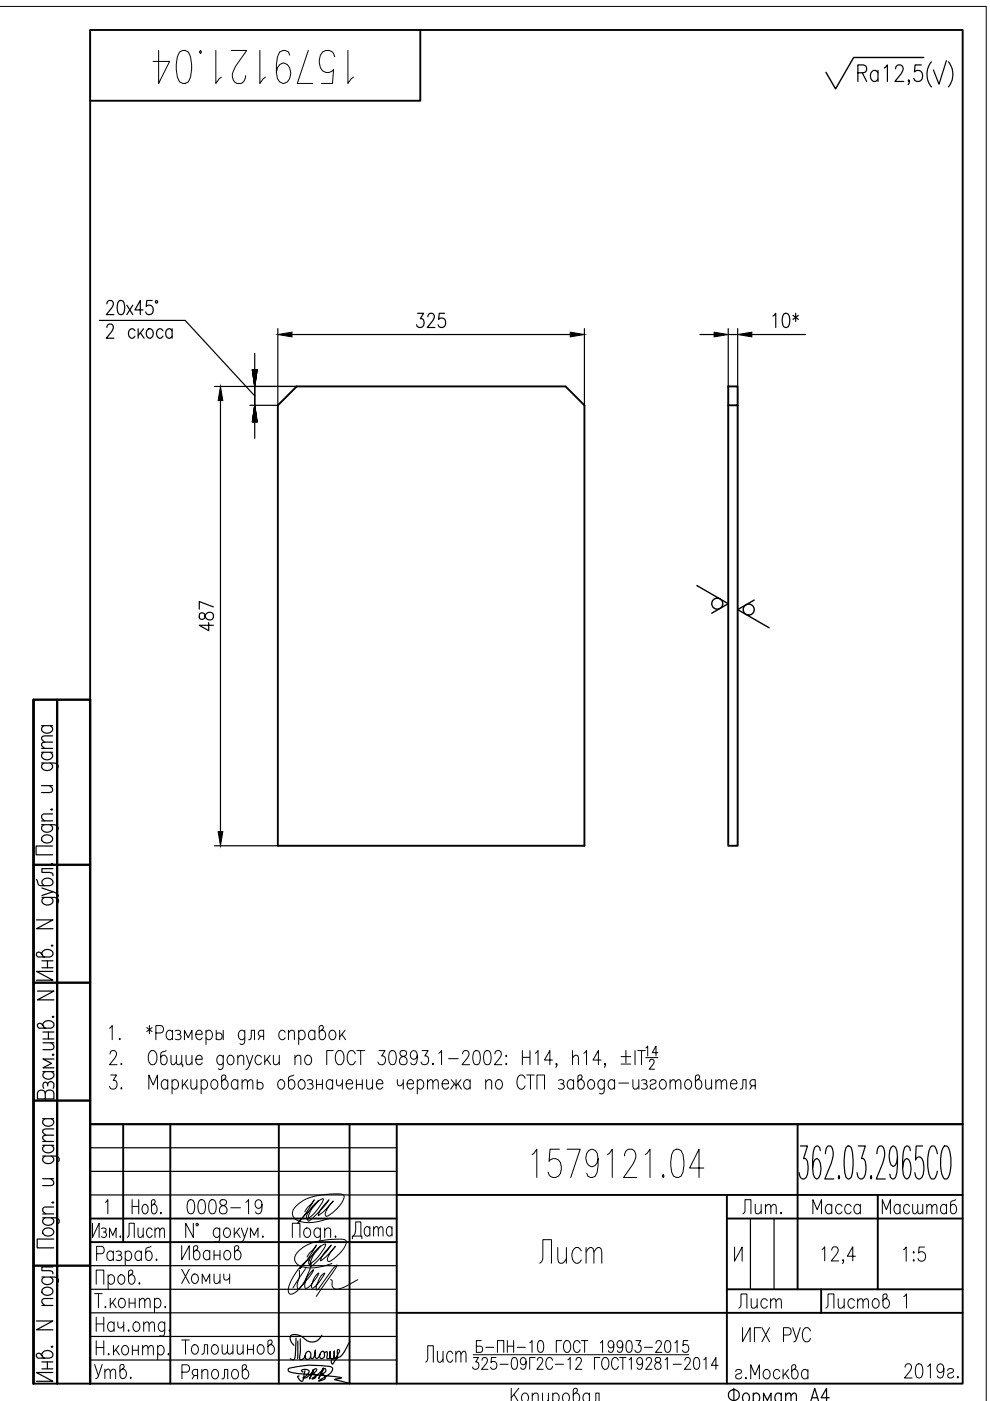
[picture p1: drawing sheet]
<svg xmlns="http://www.w3.org/2000/svg" width="210mm" height="297mm" viewBox="0 0 210 297" stroke-linecap="round" stroke-linejoin="round" font-family="sans-serif">
<defs><g id="words">
<text font-size="11.5" x="31.4" y="19">1579121.04</text>
<text font-size="10.1" x="111.5" y="250.8">1579121.04</text>
<text font-size="8.8" x="113.2" y="269.2">Лист</text>
<g font-size="7.1">
<text x="73.4" y="263.9">Дата</text>
<text x="88.9" y="290">Лист</text>
</g>
<g font-size="6.6">
<text x="46.2" y="135.1" transform="rotate(-90 46.2 135.1)">487</text>
<text x="37.4" y="268.5">Иванов</text>
<text x="37.4" y="273.4">Хомич</text>
<text x="155.6" y="278.7">Лист</text>
<text x="173.9" y="278.7">Листов</text>
</g>
<g font-size="6.2">
<text x="87.1" y="70.6">325</text>
<text x="162.6" y="70.6">10*</text>
<text x="25.8" y="263.5">Лист</text>
<text x="38.5" y="258.6">0008-19</text>
<text x="156.3" y="258.6">Лит.</text>
<text x="171.1" y="258.6">Масса</text>
<text x="185.9" y="258.6">Масштаб</text>
<text x="190.5" y="268.5">1:5</text>
<text x="18.7" y="293.5">Утв.</text>
<text x="37.4" y="288.2">Толошинов</text>
<text x="37.4" y="293.5">Ряполов</text>
</g>
<g font-size="5.7">
<text x="107.2" y="298.1">Копировал</text>
<text x="153.1" y="298.1">Формат А4</text>
</g>
<text font-size="5.3" x="135.8" y="225.1">14</text>
</g></defs>
<g fill="none" stroke="#000" stroke-width=".4">
<path d="M19.1 6.4h185v287h-185zM89.1 6.4v15h-70M62.9 81.9h57l4 4v93.4h-65v-93.4zM154.4 81.9h2v4h-2zM154.4 85.9v93.4h2v-93.4M19.1 238.4h185M26.1 238.4v25M36.1 238.4v55M59.1 238.4v55M74.1 238.4v55M84.1 238.4v55M169.1 238.4v35"/>
<path d="M19.1 258.4h65M84.1 253.4h120M154.1 258.4h50M154.1 253.4v40M186.1 253.4v20M19.1 263.4h65M84.1 278.3h120M154.1 273.4h50M7.1 293.4h12"/>
</g>
<g fill="none" stroke="#000" stroke-width=".25">
<path d="M181.9 15.4h1.2a.85 .85 0 0 0 .7-.8 .85 .85 0 0 0-.7-.8h-1.2v3.5M182.8 15.4l.9 1.9M186.2 15.4a.78 .78 0 0 0-.8-.5 .78 .78 0 0 0-.7 .5 1.18 1.18 0 0 0 .9 1.9l.6-.5M186.2 14.9v2.4M187.5 14.4l.7-.6v3.5M189.9 14.6a.83 .83 0 0 1 .5-.8h.6a1.09 1.09 0 0 1 .1 1.8l-1.4 1.7h1.9M192.8 17.1l-.1 .2-.1-.2 .1-.2a.74 .74 0 0 1-.1 1M195.3 13.8h-1.3l-.1 1.5a1.01 1.01 0 0 1 1.3-.2 1.01 1.01 0 0 1 .4 1.2 .95 .95 0 0 1-.8 1 .95 .95 0 0 1-1.1-.7M197.5 13.1a4.2 4.2 0 0 0 0 5.3M200.7 12.9l-1.6 5-1.2-3.1M201.1 13.1a4.2 4.2 0 0 1 0 5.3M21.1 67.9h18.2l14.7 16"/>
<path d="M22.7 64.4l.2-.6 .7-.1a.93 .93 0 0 1 .1 1.6l-1.1 1.4h1.6M22.7 69.4l.2-.5 .7-.2a.94 .94 0 0 1 .1 1.6l-1.1 1.4h1.6M25.2 63.8l.5-.1a1.46 1.46 0 0 1 .7 1.7l-.3 1.2-.6 .1a1.46 1.46 0 0 1-.7-1.7zM26.9 64.7l1.3 2M28.2 64.7l-1.3 2M28.6 70.1a.67 .67 0 0 0-.6-.4 .67 .67 0 0 0-.7 .4 1.01 1.01 0 0 0 .9 1.6l.4-.4M29.3 69.7v2M29.7 70.6l.9 1.1M30.3 65.7h-1.7l1.1-2v3M30.4 69.7l-1.1 1.4M31.3 69.8a.64 .64 0 0 1 1.1 .3 1.01 1.01 0 0 1-.8 1.6 1.19 1.19 0 0 1-.3-1.9zM32.3 63.7h-1.2l-.1 1.3a.87 .87 0 0 1 1.1-.2 .87 .87 0 0 1 .4 1 .82 .82 0 0 1-.7 .9 .82 .82 0 0 1-.9-.6"/>
<path d="M33 63.8h.3v.4h-.3zM34.6 70.1a.67 .67 0 0 0-.7-.4 .67 .67 0 0 0-.6 .4 1.01 1.01 0 0 0 .8 1.6l.5-.4M36.5 70.1a.67 .67 0 0 0-.6-.4 .67 .67 0 0 0-.7 .4 .91 .91 0 0 0 0 1.2 .91 .91 0 0 0 1.1 .3l.2-.3M36.5 69.7v2M53.5 78.4h1l-.5 3.5zM54 74.9v7M58.9 69.7v16.2h-5.9M61.9 70.9h59M123.9 69.7v16.2M148.4 70.9h3M154.4 70.9h2M154.4 69.7v12.2"/>
<path d="M156.4 69.7v12.2M159.4 70.9h11.4M45.5 81.9h17.4M46.7 84.9v91.4M54 85.9v-4v4M54 85.9l.5 3.5h-1zM54 85.9v7M8.8 159.5h2.3M8.8 158.7h2.3M8.8 153.9h2.3M9.3 159.5a.77 .77 0 0 0-.5 .7 .77 .77 0 0 0 .5 .8 1.16 1.16 0 0 0 1.8-1l-.5-.5M9.3 153.9a.77 .77 0 0 0-.5 .7 .77 .77 0 0 0 .5 .7 1.16 1.16 0 0 0 1.8-.9l-.5-.5"/>
<path d="M11.1 157.3l-2.1 .2-.2 .5 .7 .7M11.1 156l-2.1 .1-.2 .6 .7 .6M8.8 174.9h2.7l.5 .1a.68 .68 0 0 1 .1 1.1M8.8 161.8h2.7l.5 .1 .3 .4-.2 .7M8.8 174h2.3M8.8 166.6h2.3M9 177.4a1.37 1.37 0 0 1 2.1 .3 1.2 1.2 0 0 1-.8 1.1 1.2 1.2 0 0 1-1.3-.5l-.2-.2zM9.3 174.9a.77 .77 0 0 0-.5 .7 .77 .77 0 0 0 .5 .7 1.16 1.16 0 0 0 1.8-.9l-.5-.5M9.3 161.8a.78 .78 0 0 0-.5 .7 .78 .78 0 0 0 .5 .7 1.16 1.16 0 0 0 1.8-.9l-.5-.5M10.5 166.6l.6 .6-.1 .7-2.2 .1M10.8 171.6l.2-.1 .1 .1-.1 .2zM11.1 179.4h-3.4v1.8h3.4"/>
<path d="M11.1 172.6h-1.8l-.3 .1-.2 .7 .7 .6M45.5 179.3h13.4M7.7 195h3.5l-3.5 1.9h3.5M7.7 186.5l.5 1.1 .4 .2h2a.75 .75 0 0 0 .7-.7 .75 .75 0 0 0-.6-.8 1.18 1.18 0 0 0-1.8 .9l.5 .6M8.9 190.3h2.7l.5 .1 .3 .4-.2 .7M8.9 188.3l2.3 .8-2.3 .8M9.4 190.3a.77 .77 0 0 0-.5 .7 .77 .77 0 0 0 .5 .7 1.16 1.16 0 0 0 1.8-.9l-.5-.5M10.9 183.2l.2-.1 .1 .1-.1 .1zM11.2 189.1l.7 .2 .5 .7M11.2 184.2h-2.3v.8l2.2 .1 .1 .5M7.9 210.1h3.5l-3.5 1.9h3.5M8.9 202.4a1.2 1.2 0 0 1 .8-1.1 1.2 1.2 0 0 1 1.4 .4l.1 .3a.77 .77 0 0 1-.6 .9h-2.5l-.4-.4v-.4l.5-.3 .4 .2 .8 .9"/>
<path d="M8.9 203.7h2.3M8.9 205.2h2.3M9.1 217.5a1.2 1.2 0 0 1 .8-1.1 1.2 1.2 0 0 1 1.4 .4 .72 .72 0 0 1 .1 .8 .72 .72 0 0 1-.6 .4h-2.5l-.4-.4v-.4l.5-.3 .4 .2 .8 .9M9.1 218.8h2.3M10.1 203.7v1.5M10.3 218.8v1.5M10.9 200.5l.2-.1 .1 .1-.1 .1zM11.1 215.6l.2-.1 .1 .1-.1 .1zM11.2 206h-3.5l3.5 1.8h-3.5M9 237.2h2.4M9.1 227.2h2.3M9.1 221.1h2.3"/>
<path d="M9.1 220.3h2.3M9.5 237.2a.77 .77 0 0 0-.5 .7 .77 .77 0 0 0 .5 .8 1.18 1.18 0 0 0 1.9-1l-.5-.5M9.6 231.8a.85 .85 0 0 0-.8-.7 .85 .85 0 0 0-.9 .7v1.2h3.5v-1.2a.95 .95 0 0 0-.9-.7 .95 .95 0 0 0-.9 .7v1.2M9.6 227.2a.77 .77 0 0 0-.5 .7 .77 .77 0 0 0 .5 .8 1.16 1.16 0 0 0 1.8-1l-.5-.5M10.1 229.8a.68 .68 0 0 1 .7-.5 .68 .68 0 0 1 .6 .5l-.1 1M10.1 230.2v-.4l-.5-.4a.84 .84 0 0 0-.3 1.4M10.8 221.1l.6 .7-.1 .6-2.2 .2M11.1 223.6l.2-.1 .1 .1-.1 .2zM11.4 239.3l-2.2 .2-.2 .5 .7 .7M11.4 224.5h-2.3l1.8 1-1.8 .9h2.3M19.1 238.4v55M9 258.2h2.7l.5 .1 .4 .4-.2 .7"/>
<path d="M9 245.1h2.7l.5 .1 .4 .4-.2 .7M9 257.4h2.4M9 249.9h2.4M9 242.8h2.4M9 242h2.4M9.5 258.2a.78 .78 0 0 0-.5 .7 .78 .78 0 0 0 .5 .8 1.18 1.18 0 0 0 1.9-1l-.5-.5M9.5 245.1a.78 .78 0 0 0-.5 .7 .78 .78 0 0 0 .5 .8 1.18 1.18 0 0 0 1.9-1l-.5-.5M9.5 242.8a.77 .77 0 0 0-.5 .8 .77 .77 0 0 0 .5 .7 1.18 1.18 0 0 0 1.9-.9l-.5-.6M10.7 249.9l.7 .7-.2 .6-2.2 .2M11 255l.2-.2 .2 .2-.2 .1zM11.4 255.9h-1.9l-.3 .1-.2 .7 .7 .7M11.4 240.7l-2.2 .1-.2 .5 .7 .7"/>
<path d="M19.1 253.4h65M19.1 248.4h65M19.1 243.3h65M159.1 258.4v15M164.1 258.4v15M169.7 243h1.5l-.8 2.6h.4a4.3 4.3 0 0 1 .1 4l-.4 .4h-.4l-.4-.4-.3-1M173.9 244l-.1-.7-.4-.3h-.3l-.4 .3a14.9 14.9 0 0 0-.3 5.7l.3 .6 .5 .4a3 3 0 0 0 .7-3.4l-.2-.6-.6-.4-.4 .4-.3 .6-.1 1M175 244.6a2.16 2.16 0 0 1 .6-1.6h.5a2.56 2.56 0 0 1 .4 2.6l-1.6 4.4h1.9M177.9 249.3l.1 .3-.1 .4-.2-.4zM179.4 243.3l.4-.3h.3l.4 .3a12.4 12.4 0 0 1 0 6.3l-.4 .4h-.3l-.4-.4a12 12 0 0 1 0-6.3zM182 243h1.5l-.8 2.6h.4a4.2 4.2 0 0 1 .1 4l-.4 .4h-.4l-.4-.4-.3-1M184.7 249.3l.1 .3-.1 .4-.1-.4z"/>
<path d="M185.9 244.6a2.16 2.16 0 0 1 .6-1.6h.5a2.56 2.56 0 0 1 .4 2.6l-1.6 4.4h1.9M190.3 245.3l-.4 1.7-.6 .3a3 3 0 0 1-.6-3.3l.2-.7 .4-.3 .6 .3a11 11 0 0 1 0 6.3l-.4 .4h-.3l-.4-.4-.1-.6M193 244l-.1-.7-.4-.3h-.3l-.4 .3a14.3 14.3 0 0 0-.3 5.7l.3 .6 .5 .4a3 3 0 0 0 .7-3.4l-.3-.6-.5-.4-.4 .4-.3 .6-.1 1M195.6 243h-1.4l-.1 3 .6-.7h.4a2.82 2.82 0 0 1 .8 2.7l-.2 1-.2 .6-.4 .4h-.4l-.5-.4-.2-1M198.7 244.6l-.1-.6a1.01 1.01 0 0 0-1.1-1 7.5 7.5 0 0 0 0 7h.6l.2-.4 .4-1.3M200.2 243h.6a7.3 7.3 0 0 1 .5 6l-.5 1h-.6a7.3 7.3 0 0 1-.5-6zM8.9 270.8h2.6l.5 .1 .4 .4-.2 .7M8.9 276.8h2.3M9 273.3a1.36 1.36 0 0 1 2.2 .3 1.19 1.19 0 0 1-.8 1.1 1.19 1.19 0 0 1-1.4-.5l-.1-.2zM9.2 260.7a1.38 1.38 0 0 1 2.2 .3 1.2 1.2 0 0 1-.9 1.1 1.2 1.2 0 0 1-1.3-.4l-.2-.3zM9.4 270.8a.77 .77 0 0 0-.5 .7 .77 .77 0 0 0 .5 .7 1.16 1.16 0 0 0 1.8-.9l-.5-.5M11.2 275.3h-1.8l-.4 .1-.1 .7 .6 .7"/>
<path d="M11.2 268.6h-2.3v.8l2.1 .1 .2 .6M11.4 262.7h-3.5v1.9h3.5M19.1 278.3h65M19.1 273.4h65M19.1 268.3h65M7.7 280.1h3.5l-3.5 1.8h3.5M8.9 287.4a1.2 1.2 0 0 1 .8-1.1 1.2 1.2 0 0 1 1.3 .4 .73 .73 0 0 1 .2 .8 .73 .73 0 0 1-.7 .4h-2.5l-.3-.4v-.4l.5-.2 .3 .1 .9 .9M8.9 288.8h2.3M8.9 290.2h2.3M10 288.8v1.4M10.9 285.5l.1-.1 .2 .1-.2 .2zM11.2 291h-3.5l3.5 1.9h-3.5"/>
<path d="M19.1 288.3h65M19.1 283.4h65M62.8 283.7l-.1 2.9a1.76 1.76 0 0 1-.5 1.7l-.6-.2M63.2 284.3l-.1 3.8M63.7 283.9v2.5l-.2 1.2a.46 .46 0 0 0 .1 .6 .46 .46 0 0 0 .7-.1l.3-.4a1.07 1.07 0 0 1 .9-1.2l.1 .1a1.02 1.02 0 0 1 .1 1.4 .58 .58 0 0 1-.8 .1 .58 .58 0 0 1-.2-.7M64.3 290.9l-.4-.3a1.06 1.06 0 0 1 1.6 .2l-.4 .7-.8 .6v.1a2.79 2.79 0 0 0 2.1-1.7v-.1l-.8 2 .3-.7a1.91 1.91 0 0 1 1.1-1.5l.1 .1a.9 .9 0 0 1-.8 .9 .61 .61 0 0 1 .7 .6 .61 .61 0 0 1-.8 .6v-.1a6.6 6.6 0 0 0 2.4-2.2l-1.1 2.1 1.2-2a.35 .35 0 0 1 .5 .2 .35 .35 0 0 1-.2 .4l-.5 .4-.4 .1 .7 .4a.54 .54 0 0 1 .1 .6 .54 .54 0 0 1-.6 .3l-.7 .2 2.2-1.4 .6-.7a.66 .66 0 0 0 0-.8 .66 .66 0 0 0-.8-.2 19.4 19.4 0 0 0-8.5 .5 .51 .51 0 0 0 .6 .7l1.6 .3 9 .8 .2 .1-1.6 .4 3.4 .8M64.7 290.6l-.3 1.6a.55 .55 0 0 1-.4 .7l-.4-.3-.5-.7 .3-.2M67.8 287.1a.56 .56 0 0 0 .4 .9 .56 .56 0 0 0 .6-.7v-.3a.43 .43 0 0 0-.4-.5 .43 .43 0 0 0-.5 .4v.2a.88 .88 0 0 1-.8 .9 1.83 1.83 0 0 1-.2-1.6v-.2a2.32 2.32 0 0 1-.7 1.9l-.4-.5M68.2 283.1a2.3 2.3 0 0 1-4 .4 2.09 2.09 0 0 0-2.6-.2v.9l.7 1M74.2 284.4l-1 1.8a2.89 2.89 0 0 1-2.6 1.9 .53 .53 0 0 0-.4 .5 .53 .53 0 0 0 .4 .6l.5-.8a1.8 1.8 0 0 0 .4-1.9 .28 .28 0 0 1 .4-.3 .28 .28 0 0 1 0 .5l-.4 .6a.56 .56 0 0 1-.6 .6v-1.4l-.1 .9a.47 .47 0 0 1-.2 .6 .47 .47 0 0 1-.6-.3v-1.2v1.3l-.2 .2a.27 .27 0 0 1-.4 .1 .27 .27 0 0 1-.1-.4l.1-1.1-.7 .2"/>
</g>
<g fill="#000" stroke="#000" stroke-width=".21">
<path d="M58.9 70.9l3-.5v1zM120.9 70.4l3 .5-3 .5zM151.4 70.4l3 .5-3 .5zM156.4 70.9l3-.5v1zM46.7 81.9l.5 3h-1zM46.2 176.3h1l-.5 3z"/>
<path d="M53.5 78.4h1l-.5 3.5zM53.5 78.4h1l-.5 3.5z"/>
<path d="M54 85.9l.5 3.5h-1zM54 85.9l.5 3.5h-1z"/>
</g>
<g fill="none" stroke="#000" stroke-width=".3">
<path d="M195.9 12.2h-14.9l-3.8 6.6-2.1-3.5M147.8 124.1l6.6 3.9-3.5 2M159.9 127.2l-3.5 2.1 6.7 3.8"/>
<circle cx="152.1" cy="128" r="1.17"/>
<circle cx="158.7" cy="129.2" r="1.17"/>
</g>
<g fill="none" stroke="#000" stroke-width=".21">
<path d="M0 1.4h209.1v295.6M19.1 6.4v15M23.2 218l.6-.6v3M31.1 217.9l1.1 .8M31.7 217.4v1.8M32.2 217.9l-1.1 .8M33.1 219h1a.81 .81 0 0 0 .6-.8 .81 .81 0 0 0-.6-.8h-1v3M36.6 218.9a.66 .66 0 0 0-.6-.5 .66 .66 0 0 0-.7 .5 .91 .91 0 0 0 0 1.1 .91 .91 0 0 0 1.1 .3l.2-.3M36.6 218.4v2M37.2 218.6a.71 .71 0 0 1 1.1 .3l-.1 .3-.6 .1M38 219.3a.59 .59 0 0 1 .4 .6 .59 .59 0 0 1-.4 .5l-.8-.1M41.5 219.3h1.4a.66 .66 0 0 0-.5-.8 .66 .66 0 0 0-.8 .4 .99 .99 0 0 0 .8 1.5l.5-.4"/>
<path d="M43.7 218.9a.66 .66 0 0 1 .6-.5 .66 .66 0 0 1 .6 .5 .99 .99 0 0 1-.8 1.5l-.4-.4M43.7 218.4v3M45.8 219.3a.73 .73 0 0 1 1.2 0 .73 .73 0 0 1-.3 1.1h-.5l-.4-.2M45.8 218.4v2M47.3 218.4v2M51.9 218.9l-.1-.2a.58 .58 0 0 0-.9-.1 1.06 1.06 0 0 0-.3 1.1 1.06 1.06 0 0 0 .8 .7l.5-.4M51.9 218.4l-.1 2.8a.58 .58 0 0 1-.9 .1M55.2 219.7l-.4 .7M55.9 219.7h-.7l-.2-.1a.67 .67 0 0 1 .2-1.2h.7v2M60.5 218.9a.66 .66 0 0 0-.7-.5 .66 .66 0 0 0-.6 .5 .99 .99 0 0 0 .8 1.5l.5-.4M61.2 219l.5-.6 .6 .2 .1 1.8M61.2 218.4v2"/>
<path d="M63.3 218.9l.5-.5a1 1 0 0 1 .9 1 1 1 0 0 1-.9 1l-.5-.4M63.3 218.4v3M66.8 218.9l-.5-.5a1 1 0 0 0-.9 1 1 1 0 0 0 .9 1l.5-.4M66.8 218.4v2M68.1 218.4a1 1 0 0 1 1 1 1 1 0 0 1-1 1l-.4-.5v-2.2l.3-.3h.4l.2 .5-.1 .3-.8 .7M70.1 218.6a.8 .8 0 0 1 .9 .1 .8 .8 0 0 1 .2 .9 .8 .8 0 0 1-.9 .8 1.18 1.18 0 0 1-.2-1.8zM72 218.4v2M72.5 219.3l.8 1.1M73.2 218.4l-1.2 1.5M23.3 223.5l.3-.6 .6-.2a.93 .93 0 0 1 .2 1.6l-1.2 1.4h1.6M23.5 227.9h1.2l-.7 1.2h.4a.94 .94 0 0 1 .3 1.3 .94 .94 0 0 1-1.4 .2l-.1-.3M25.4 220.2l.1 .1-.1 .1-.1-.1z"/>
<path d="M25.7 225.5l.1 .1-.1 .1zM25.7 230.6l.1 .2-.1 .1zM31.6 230.9v-3l.9 2.2 .9-2.2v3M31.9 222.9l.2-.2a.99 .99 0 0 1 1.2 1.2 1.81 1.81 0 0 1-.7 1.8 1.32 1.32 0 0 1-1.2-1.8zM35.2 222.7l-1 .5-.1 2a.65 .65 0 0 0 .5 .6 .65 .65 0 0 0 .7-.5 .91 .91 0 0 0 .1-1.1 .91 .91 0 0 0-1.1-.3l-.2 .3M35.6 229.3a.66 .66 0 0 0-.7-.4 .66 .66 0 0 0-.6 .4 .91 .91 0 0 0 0 1.2 .91 .91 0 0 0 1 .3l.3-.3M35.6 228.9v2M36.2 223.7l.2 1.9 .4 .1 .6-.5M36.5 229.3a.66 .66 0 0 1 .6-.4 .66 .66 0 0 1 .6 .4 1 1 0 0 1-.8 1.6l-.4-.4M36.5 228.9v3M37.4 223.7l.1 1.9 .5 .1 .5-.5M38.5 223.7v2h.3v.5"/>
<path d="M38.7 228.9v2M39.1 220.4v-2l.8 1.6 .8-1.6v2M39.1 229.8l.8 1.1M39.4 223.7l.2 1.9 .5 .1 .6-.5M39.8 228.9l-1.1 1.4M40.5 228.9l.1 1.9 .6 .1 .5-.6M40.7 223.7v2M41.5 224.6h1.4a.66 .66 0 0 0-.5-.8 .66 .66 0 0 0-.8 .4 .99 .99 0 0 0 .8 1.5l.5-.4M41.7 228.9v2M42.7 229.3a.66 .66 0 0 1 .6-.4 .66 .66 0 0 1 .6 .4 1 1 0 0 1-.8 1.6l-.4-.4M42.7 228.9v3M45 229.1l.3-.2a1 1 0 0 1 .9 1 1 1 0 0 1-.9 1 1.18 1.18 0 0 1-.3-1.8z"/>
<path d="M47.3 224.2l-.1-.2a.58 .58 0 0 0-.9-.1 1.06 1.06 0 0 0-.3 1.1 1.06 1.06 0 0 0 .9 .7l.4-.4M47.3 223.7l-.1 2.8a.58 .58 0 0 1-.9 .1M47.4 228.9a1 1 0 0 1 1 1 1 1 0 0 1-1 1l-.4-.6v-2.1l.3-.3h.4l.2 .4-.1 .3-.8 .7M48.5 223.9l.2-.2a1 1 0 0 1 .9 1 1 1 0 0 1-.9 1 1.18 1.18 0 0 1-.2-1.8zM50.4 224.3l.6-.6 .6 .2 .1 1.8M50.4 229.3l-.4-.4a1 1 0 0 0-1 1 1 1 0 0 0 1 1l.4-.4M50.4 223.7v2M50.4 228.9v2M51.3 229.5l.6-.6 .5 .2 .1 1.8M51.3 228.9v2M52.2 223.7l.7 2 .7-2M52.5 229.5l.5-.6 .5 .2 .1 1.8"/>
<path d="M52.7 220.4l.5-.1 .1-1.9h.7v2M52.9 225.7l-.2 .6-.6 .4M54.5 229.8a.73 .73 0 0 1 1.2 0 .73 .73 0 0 1-.4 1.1h-.4l-.4-.3M54.5 228.9v2M55.4 224.2l-.4-.5a1 1 0 0 0-.9 1 1 1 0 0 0 .9 1l.4-.4M56.1 223.7v2M56.6 224.6l.8 1.1M57.3 223.7l-1.2 1.5M58 223.7l.1 1.9 .5 .1 .6-.5M59.2 229.1l.2-.2a1 1 0 0 1 1 1 1 1 0 0 1-1 1 1.18 1.18 0 0 1-.2-1.8zM59.2 223.7v2M62.3 227.9l-1 .4-.1 2a.65 .65 0 0 0 .5 .6 .65 .65 0 0 0 .7-.4 1.01 1.01 0 0 0-.8-1.6l-.4 .4"/>
<path d="M62.5 224.3l.6-.6 .6 .2 .1 1.8M62.5 223.7v2M63.6 229.1l.2-.2a1 1 0 0 1 .9 1 1 1 0 0 1-.9 1 1.17 1.17 0 0 1-.2-1.8zM64.9 223.9l.3-.2a1 1 0 0 1 .9 1 1 1 0 0 1-.9 1 1.18 1.18 0 0 1-.3-1.8zM65.2 229.1a.71 .71 0 0 1 1.1 .2l-.3 .5h-.4M66 229.8a.59 .59 0 0 1 .4 .5 .59 .59 0 0 1-.4 .6l-.8-.1M67.1 229.9h1.3M67.1 228.9v2M68.4 228.9v2M70.5 229.3a.66 .66 0 0 0-.6-.4 .66 .66 0 0 0-.6 .4 .91 .91 0 0 0-.1 1.2 .91 .91 0 0 0 1.1 .3l.2-.3M70.5 228.9v2M70.6 222.7h-1.3v3"/>
<path d="M71.3 228.9v.7l.1 .5 .3 .1h.3l.6-.6M71.6 222.9l.2-.2a.99 .99 0 0 1 1.1 1.2 1.81 1.81 0 0 1-.7 1.8 1.32 1.32 0 0 1-1.1-1.8zM72.6 228.9v2M73.4 229.8h1.4a.67 .67 0 0 0-.5-.8 .67 .67 0 0 0-.8 .3 .99 .99 0 0 0 .8 1.6l.5-.4M75.3 223.5a.8 .8 0 0 0-.8-.8 .8 .8 0 0 0-.8 .8 1.88 1.88 0 0 0 .6 2.2 .84 .84 0 0 0 1-.7M75.6 229.9h1.2M75.6 228.9v2M75.7 222.7h1.6M76.5 222.7v3M76.8 228.9v2M77.7 228.9l.2 1.9 .5 .1 .6-.6M79 228.9v2"/>
<path d="M79.8 229.8h1.4a.67 .67 0 0 0-.5-.8 .67 .67 0 0 0-.8 .3 1 1 0 0 0 .8 1.6l.5-.4M80.4 222.7h1.2l-.7 1.2h.4a.95 .95 0 0 1 .4 1.4 .95 .95 0 0 1-1.5 .2l-.1-.3M82.8 222.9l.5-.2a1.46 1.46 0 0 1 .7 1.8l-.3 1.1-.6 .1a1.46 1.46 0 0 1-.7-1.7zM84.2 228.9v.7l.2 .5 .2 .1h.3l.6-.6M84.9 222.9a.67 .67 0 0 0 .3 1 .98 .98 0 0 1 1.1 .7 .98 .98 0 0 1-.6 1.1 .88 .88 0 0 1-1-.6 .88 .88 0 0 1 .7-1.1l.4-.1a.61 .61 0 0 0 .4-.6 .61 .61 0 0 0-.5-.6zM85.5 228.9v2M86.3 229.8h1.4a.66 .66 0 0 0-.5-.8 .66 .66 0 0 0-.8 .3 .99 .99 0 0 0 .8 1.6l.5-.4M88.5 223.7a.8 .8 0 0 1-.8 .9 .95 .95 0 0 1-.7-1 .95 .95 0 0 1 .8-.9l.3 .2a2.51 2.51 0 0 1 0 2.7 .64 .64 0 0 1-1-.3M88.5 229.3a.66 .66 0 0 1 .6-.4 .66 .66 0 0 1 .6 .4 .99 .99 0 0 1-.8 1.6l-.4-.4M88.5 228.9v3M89.5 222.7h1.3l-.7 1.2h.3a.95 .95 0 0 1 .4 1.4 .95 .95 0 0 1-1.4 .2l-.1-.3M90.6 229.5l.6-.6 .5 .2 .1 1.8"/>
<path d="M90.6 228.9v2M91.8 225.5l.1 .1-.1 .1-.1-.1zM91.8 229.5l.6-.6 .4 .2 .1 1.8M93 223.3l.6-.6v3M93.7 229.8h1.4a.67 .67 0 0 0-.4-.8 .67 .67 0 0 0-.9 .3 .99 .99 0 0 0 .8 1.6l.5-.4M95.1 224.5h2.1M95.7 228.9l1 1.3 1-1.3M96.4 229.8l-.8 1.1M96.7 228.9v2M97 229.8l.8 1.1M98.1 223.5l.2-.6 .7-.2a.93 .93 0 0 1 .1 1.6l-1.1 1.4h1.6M99.7 229.3l-.5-.4a1 1 0 0 0-.9 1 1 1 0 0 0 .9 1l.5-.4"/>
<path d="M99.7 228.9v2M100.6 222.9l.6-.2a1.46 1.46 0 0 1 .6 1.8l-.3 1.1-.6 .1a1.46 1.46 0 0 1-.7-1.7zM102.9 222.9l.5-.2a1.46 1.46 0 0 1 .7 1.8l-.3 1.1-.6 .1a1.46 1.46 0 0 1-.7-1.7zM103 229.5l.6-.6 .5 .2 .1 1.8M103 228.9v2M104.9 223.5l.3-.6 .6-.2a.93 .93 0 0 1 .2 1.6l-1.2 1.4h1.6M105.4 229.1a.8 .8 0 0 1 .9 .1 .8 .8 0 0 1 .2 .9 .8 .8 0 0 1-.9 .8 1.18 1.18 0 0 1-.2-1.8zM107.3 223.7v.3l-.1-.1zM107.3 225.5v.2l-.1-.1zM110.8 222.7v3M110.8 224.2h1.6M111.3 228.6a.8 .8 0 0 0-.8-.7 .8 .8 0 0 0-.8 .7 1.88 1.88 0 0 0 .6 2.3 .84 .84 0 0 0 1-.7"/>
<path d="M111.7 227.9h1.6M112.4 222.7v3M112.5 227.9v3M113.5 223.3l.6-.6v3M113.8 230.9v-3h1.6v3M117.2 224.7h-1.8l1.2-2v3M118.1 225.6l-.1 .1-.2-.1 .2-.1a.62 .62 0 0 1-.2 .8M118.4 229.1a.71 .71 0 0 1 1.2 .2l-.4 .5h-.3M119.2 229.8a.59 .59 0 0 1 .5 .5 .59 .59 0 0 1-.5 .6l-.8-.1M121.4 224.3l.6-.6 .5 .2 .1 1.8M121.4 222.7v3M121.6 229.3a.66 .66 0 0 0-.6-.4 .66 .66 0 0 0-.6 .4 .91 .91 0 0 0-.1 1.2 .91 .91 0 0 0 1.1 .3l.2-.3"/>
<path d="M121.6 228.9v2M123 228.9a1 1 0 0 1 .9 1 1 1 0 0 1-.9 1l-.5-.6v-2.1l.4-.3h.3l.2 .4-.1 .3-.8 .7M123.8 223.3l.6-.6v3M124.9 229.1l.3-.2a1 1 0 0 1 .9 1 1 1 0 0 1-.9 1 1.18 1.18 0 0 1-.3-1.8zM127.4 224.7h-1.7l1.2-2v3M128.1 229.3l-.4-.4a1 1 0 0 0-1 1 1 1 0 0 0 1 1l.4-.4M128.1 228.9l-.1 2.7-.3 .3-.6-.1M128.4 225.6l-.2 .1-.1-.1 .1-.1a.65 .65 0 0 1-.1 .8M130.3 229.3l-.5-.4a1 1 0 0 0-.9 1 1 1 0 0 0 .9 1l.5-.4M130.3 228.9v2M131.2 229.6h2.1M131.7 224h2"/>
<path d="M131.7 225.6h2M132.7 222.7v2.6M134.2 228.9l.1 1.9 .6 .1 .5-.6M135.4 228.9v2M136 229.1a.71 .71 0 0 1 1.2 .2l-.2 .3-.5 .2M136.8 229.8a.58 .58 0 0 1 .5 .5 .58 .58 0 0 1-.5 .6l-.8-.1M137.8 229.3a.66 .66 0 0 1 .7-.4 .66 .66 0 0 1 .6 .4l-.1 .3-.8 .3a.56 .56 0 0 0-.2 .9 .73 .73 0 0 0 1.1-.3M140.1 229.1l.3-.2a1 1 0 0 1 .9 1 1 1 0 0 1-.9 1 1.17 1.17 0 0 1-.3-1.8zM142.1 229.5l.5-.6 .5 .2 .1 1.8M142.1 228.9v2M143.2 229.5l.6-.6 .4 .2 .2 1.8M145.5 229.1a.8 .8 0 0 1 .9 .1 .8 .8 0 0 1 .2 .9 .8 .8 0 0 1-.9 .8 1.18 1.18 0 0 1-.2-1.8z"/>
<path d="M147.9 228.9a1 1 0 0 1 .9 1 1 1 0 0 1-.9 1l-.5-.6v-2.1l.4-.3h.3l.3 .4-.2 .3-.8 .7M149.6 228.9l.1 1.9 .6 .1 .6-.6M150.9 228.9v2M151.8 229.5l.6-.6 .4 .2 .1 1.8M151.8 228.9v2M152.9 229.5l.6-.6 .5 .2 .1 1.8M154.9 229.8h1.3a.66 .66 0 0 0-.4-.8 .66 .66 0 0 0-.8 .3 .99 .99 0 0 0 .8 1.6l.4-.4M156.9 230.9l.5-.1 .1-1.9h.7v2M159.4 230.2l-.4 .7M160.1 230.2h-.7l-.2-.1a.66 .66 0 0 1 .2-1.2h.7v2M19.6 259.4v3l1.4-3v3M22.4 254.9l.5-.5v3"/>
<path d="M28 254.4v3M28 255.8h1.4M29.4 254.4v3M30.4 255.5l.2-.1a1.05 1.05 0 0 1 .9 .7 1.05 1.05 0 0 1-.4 1.1l-.5 .2a1.26 1.26 0 0 1-.2-1.9zM32.5 255.4a1.05 1.05 0 0 1 .9 .7 1.05 1.05 0 0 1-.4 1.1l-.2 .2a.59 .59 0 0 1-.7-.6v-2.2l.3-.2 .4 .1a.74 .74 0 0 1-.5 1l-.2 .3M41 259.4v3l-1.6-3v3M66.1 256.3l-1.3 1.2-1.7 1.9 1.7-2.1 1.8-2.9-2 2.5M67.5 254.5a8.5 8.5 0 0 0-2.5 3.3l.1 .6a7.8 7.8 0 0 0 3.4-4.3 5.7 5.7 0 0 0-3.2 4.8 1.03 1.03 0 0 0 1-.6l2.3-2.4 1.2-1.5-1.1 1.1a4.4 4.4 0 0 0-1.2 2.2 15.2 15.2 0 0 0 3.2-3 5.5 5.5 0 0 0-1.7 2.9 .37 .37 0 0 0 .3 .3 .37 .37 0 0 0 .3-.2 6.3 6.3 0 0 0 3.4-4.1l-.4-.4a16.2 16.2 0 0 0-8.2 1.3 3.8 3.8 0 0 0-2.4 2.9 2.83 2.83 0 0 0 3.1 1.8 12.8 12.8 0 0 0 4.8-.9M20.1 274.3h1.6M20.4 272.3v-3h1.6v3M20.4 279.3v3M20.5 265.8h1a.81 .81 0 0 0 .6-.8 .81 .81 0 0 0-.6-.7h-1v2.9"/>
<path d="M20.9 274.3v3M21.5 260.5a.6 .6 0 0 1 1 .3l-.3 .4h-.3M22 279.3v3M22.2 261.2a.61 .61 0 0 1 .4 .6 .61 .61 0 0 1-.4 .6l-.7-.2M22.4 277l.1 .1-.1 .2-.2-.2zM22.9 270.7a.66 .66 0 0 1 .7-.4 .66 .66 0 0 1 .6 .4 .99 .99 0 0 1-.8 1.6l-.5-.4M22.9 270.3v3M23.2 262.4v-2l.7 1.5 .7-1.5v2M23.4 275.3v2M23.8 276.1l.8 1.2M24 265.7l-.4-.5a1 1 0 0 0-1 1 1 1 0 0 0 1 1l.4-.4M24 265.2v2"/>
<path d="M24.5 275.3l-1.1 1.4M24.6 265.4a.71 .71 0 0 1 1.1 .3l-.3 .4h-.3M25.3 270.4l.2-.1a1 1 0 0 1 1 1 1 1 0 0 1-1 1 1.17 1.17 0 0 1-.2-1.9zM25.4 266.1a.59 .59 0 0 1 .5 .6 .59 .59 0 0 1-.5 .5l-.8-.1M25.4 275.4l.3-.1a1 1 0 0 1 .9 1 1 1 0 0 1-.9 1 1.18 1.18 0 0 1-.3-1.9zM26.6 265.7a.66 .66 0 0 1 .6-.5 .66 .66 0 0 1 .6 .5 1 1 0 0 1-.8 1.5l-.4-.4M26.6 265.2v3.1M27.4 276.3h1.2M27.4 275.3v2M27.7 270.3a1 1 0 0 1 .9 1 1 1 0 0 1-.9 1l-.4-.6v-2.1l.3-.3h.4l.2 .4-.1 .3-.8 .7M28.6 275.3v2M29.5 272l.2 .1-.2 .2-.1-.2z"/>
<path d="M29.5 275.8l.6-.5 .5 .1 .1 1.9M29.5 275.3v2M30 265.7a.66 .66 0 0 0-.7-.5 .66 .66 0 0 0-.6 .5 .91 .91 0 0 0 0 1.1 .91 .91 0 0 0 1 .3l.3-.3M30 265.2v2M30.7 275.8l.6-.5 .4 .1 .1 1.9M32 264.3l-1 .4-.1 2a.65 .65 0 0 0 .6 .6 .65 .65 0 0 0 .7-.5 .91 .91 0 0 0 0-1.1 .91 .91 0 0 0-1.1-.3l-.2 .3M32.8 275.7a.66 .66 0 0 1 .6-.5 .66 .66 0 0 1 .6 .5 1 1 0 0 1-.8 1.6l-.4-.5M32.8 275.3v3M33.2 267l.1 .1-.1 .1-.1-.1zM35 277v.3l-.1-.2zM46.6 260.8l-.2-.3a.64 .64 0 0 0-1.1 .3 1.01 1.01 0 0 0 .8 1.6l.5-.5M46.6 260.4l-.1 2.7-.4 .3-.5-.2"/>
<path d="M47.7 260.5a.64 .64 0 0 1 1.1 .3 1.01 1.01 0 0 1-.8 1.6 1.18 1.18 0 0 1-.3-1.9zM49.7 260.4v2M50.8 260.4l-1.1 1.4M51.2 260.4l.6 2 .7-2M53.1 262.4v-2l.8 1.5 .8-1.5v2M55.7 262.1v.3l-.1-.2zM62 262.4v-3h1.6v3M63.5 269.3a6.4 6.4 0 0 1-.5 3.1v.4a.34 .34 0 0 0 .3 .5h.1a11.1 11.1 0 0 0 2.6-5.4l-.1-.2a.64 .64 0 0 0-.5-.5 .64 .64 0 0 0-.7 .4 10.9 10.9 0 0 0-3.6 6.1v.1a.63 .63 0 0 0 .4 .6 .63 .63 0 0 0 .7-.2l1.1-.8 1.6-1.9 1.1-1.4 .5-.9a4.6 4.6 0 0 0-1.8 3.9 .66 .66 0 0 0 .9-.3 7.2 7.2 0 0 0 2-2.9 4 4 0 0 0-1.6 2.7v.3a.27 .27 0 0 0 .2 .2 .27 .27 0 0 0 .4-.1l1.2-1.3 1-1.5v-.3a4.3 4.3 0 0 0-1.7 3.5l.1 .1 .3-.2 3.1-4.3 .9-.8-.7 1.2-3.7 5.5M64.7 260.5a.64 .64 0 0 1 1.1 .3 1.01 1.01 0 0 1-.8 1.6 1.19 1.19 0 0 1-.3-1.9zM64.8 269l-2.7 4.1M66.6 265.9l-1.5 1.4-1.5 1.7 1.6-1.9 1.9-3.1-1.6 1.8-.4 .7M67.9 260.8l-.1-.2a.59 .59 0 0 0-.9-.1 1.07 1.07 0 0 0-.3 1.1 1.07 1.07 0 0 0 .9 .8l.4-.5"/>
<path d="M67.9 260.4l-.1 2.7a.59 .59 0 0 1-.9 .1M68 264.1a8.4 8.4 0 0 0-2.5 3.3l-.1 .2a.3 .3 0 0 0 0 .3 .3 .3 0 0 0 .3 .1 9 9 0 0 0 3.3-4.2l-.1-.1a5.5 5.5 0 0 0-3.1 4.8l.6-.3 2-2 1.8-2.2-1 1.1a4.3 4.3 0 0 0-1.2 2.2 14.9 14.9 0 0 0 3.1-3 6.3 6.3 0 0 0-1.7 2.8 .39 .39 0 0 0 .3 .4 .39 .39 0 0 0 .4-.2 6.3 6.3 0 0 0 3.3-4.1l-.3-.4a15.6 15.6 0 0 0-8.6 1.5 3.3 3.3 0 0 0-2 2.8 2.89 2.89 0 0 0 3.1 1.7 13.3 13.3 0 0 0 4.8-.9M68.8 260.9l.6-.5 .6 .1 .1 1.9M68.8 260.4v2M70.1 271.3a.51 .51 0 0 1 .3 .8 1.13 1.13 0 0 0 .5 1.2 1.13 1.13 0 0 0 1.3-.1l1.2-.5 2.5-1.4M155.7 264.4v3l1.7-3v3M174.3 264.9l.6-.6v3M176.3 265.1l.3-.6 .7-.2a.93 .93 0 0 1 .1 1.6l-1.2 1.4h1.6M178.9 267.2l-.2 .1-.1-.1 .1-.1a.62 .62 0 0 1-.1 .8M181.4 266.3h-1.7l1.1-2v3M191.6 274.9l.6-.6v3M20.4 284.3v3"/>
<path d="M20.4 280.7h1.6M20.4 285.7h1.6M22 284.3v3M24.1 285.3v2M24.2 280.7a.67 .67 0 0 0-.6-.4 .67 .67 0 0 0-.7 .4 1.01 1.01 0 0 0 .8 1.6l.5-.5M24.2 280.3v2M24.5 286.1l.8 1.2M25 280.3l.1 1.1 .2 .2 .6-.2 .3-.4M25.2 285.3l-1.1 1.4M26.1 285.4a.8 .8 0 0 1 .9 .1 .8 .8 0 0 1 .3 .9 .8 .8 0 0 1-.9 .9 1.18 1.18 0 0 1-.3-1.9zM26.2 280.3v2M27.3 282l.1 .1-.1 .2-.2-.2z"/>
<path d="M28.1 286.3h1.2M28.1 285.3v2M28.5 280.4a.64 .64 0 0 1 1 .3 1.01 1.01 0 0 1-.7 1.6 1.19 1.19 0 0 1-.3-1.9zM29.3 285.3v2M30.2 285.8l.6-.5 .5 .1 .1 1.9M30.2 285.3v2M30.5 280.8l.5-.5 .5 .1 .1 1.9M30.5 280.3v2M31.4 285.8l.6-.5 .4 .1 .1 1.9M31.6 280.8l.6-.5 .4 .1 .2 1.9M33.4 285.7l.3-.3a.8 .8 0 0 1 .9 .1 .8 .8 0 0 1 .2 .9 .8 .8 0 0 1-.9 .9l-.5-.5M33.4 285.3v3"/>
<path d="M34.9 280.7l-.2-.3a.64 .64 0 0 0-1 .3 1.01 1.01 0 0 0 .8 1.6l.4-.5M34.9 280.3l-.1 2.7-.3 .3-.6-.2M100.3 287.2h45.7M102 284.2h-1v2.5h.9a.68 .68 0 0 0 .5-.6 .68 .68 0 0 0-.5-.7h-.9M102.2 288.4l.1-.3 .3-.3h.4l.3 .3a.92 .92 0 0 1-.2 1l-1 1.2h1.3M103 285.7h1.7M105.2 287.8h-1l-.1 1.1a.77 .77 0 0 1 1.1 .1 .77 .77 0 0 1 0 1 .77 .77 0 0 1-1.1 .1l-.1-.3M105.5 286.7v-2.5h1.3v2.5M106 289.2h1.7M107.6 284.2v2.5M107.6 285.4h1.3M108.7 287.9l.5-.1a1.47 1.47 0 0 1 .4 2l-.2 .4-.4 .1a1.22 1.22 0 0 1-.6-1.4z"/>
<path d="M108.9 284.2v2.5M109.7 285.7h1.7M111.5 288.7a.66 .66 0 0 1-.6 .7 .74 .74 0 0 1-.6-.9 .74 .74 0 0 1 1-.6 2.13 2.13 0 0 1 0 2.3 .53 .53 0 0 1-.9-.2M112.3 284.7l.5-.5v2.5M113.5 287.8h-1.2v2.5M113.9 288.4l.1-.3 .3-.3h.4l.3 .3a.92 .92 0 0 1-.2 1l-1 1.2h1.4M114.2 284.3l.5-.1a1.22 1.22 0 0 1 .6 1.5l-.3 .9-.5 .1a1.22 1.22 0 0 1-.5-1.4zM117.2 288.4a.67 .67 0 0 0-.7-.6 .67 .67 0 0 0-.7 .6 1.57 1.57 0 0 0 .5 1.9 .71 .71 0 0 0 .9-.6M117.7 289.2h1.8M119.1 284.2h-1.1v2.5M119.9 284.3l.1-.1a1.1 1.1 0 0 1 1 1.6l-.1 .3a.67 .67 0 0 1-.7 .7 .67 .67 0 0 1-.6-.7 1.8 1.8 0 0 1 .3-1.8zM120.4 288.3l.5-.5v2.5"/>
<path d="M122.1 288.4l.1-.3 .3-.3h.4l.3 .3a.92 .92 0 0 1-.2 1l-1 1.2h1.4M123 284.8a.67 .67 0 0 0-.7-.6 .67 .67 0 0 0-.6 .6 1.57 1.57 0 0 0 .4 1.9 .71 .71 0 0 0 .9-.6M123.3 284.2h1.3M124 284.2v2.5M127.2 287.8h-1.2v2.5M127.3 284.7l.5-.5v2.5M128 287.9l.1-.1a1.1 1.1 0 0 1 1 1.6l-.1 .3a.67 .67 0 0 1-.7 .6 .67 .67 0 0 1-.6-.6 1.8 1.8 0 0 1 .3-1.8zM130.1 285.1a.66 .66 0 0 1-.6 .7 .74 .74 0 0 1-.6-.9 .74 .74 0 0 1 1-.6 2.13 2.13 0 0 1 0 2.3 .53 .53 0 0 1-.9-.2M131.1 288.4a.67 .67 0 0 0-.7-.6 .67 .67 0 0 0-.6 .6 1.57 1.57 0 0 0 .4 1.9 .71 .71 0 0 0 .9-.6M131.4 287.8h1.3M132 285.1a.66 .66 0 0 1-.6 .7 .74 .74 0 0 1-.6-.9 .74 .74 0 0 1 1-.6 2.13 2.13 0 0 1 0 2.3 .53 .53 0 0 1-.9-.2M132 287.8v2.5"/>
<path d="M133 284.3l.5-.1a1.22 1.22 0 0 1 .5 1.5l-.2 .9-.5 .1a1.22 1.22 0 0 1-.6-1.4zM133.4 288.3l.5-.5v2.5M134.8 284.2h1.1l-.6 1a.74 .74 0 0 1 .6 1.1 .74 .74 0 0 1-1.3 0M136.2 288.7a.63 .63 0 0 1-.2 .6 .63 .63 0 0 1-.7-.1 .74 .74 0 0 1-.3-.9 .74 .74 0 0 1 1-.4 2.13 2.13 0 0 1 0 2.3 .54 .54 0 0 1-.9-.2M136.6 285.7h1.7M137 288.4l.1-.3 .3-.3h.4l.3 .3a.92 .92 0 0 1-.2 1l-1 1.2h1.4M139 287.9a.56 .56 0 0 0 .2 .9 .78 .78 0 0 1 1 .7 .78 .78 0 0 1-.9 .8 .81 .81 0 0 1-.4-1 .81 .81 0 0 1 .9-.5 .51 .51 0 0 0 .3-.5 .51 .51 0 0 0-.4-.5zM139.1 284.8l.1-.3 .3-.3h.3l.3 .3a.92 .92 0 0 1-.2 1l-.9 1.2h1.3M141 288.3l.5-.5v2.5M141.2 284.3l.5-.1a1.22 1.22 0 0 1 .5 1.5l-.3 .9-.4 .1a1.22 1.22 0 0 1-.6-1.4zM142.7 289.2h1.8M143.1 284.7l.5-.5v2.5"/>
<path d="M145.2 288.4l.1-.3 .3-.3h.4l.3 .3a.92 .92 0 0 1-.2 1l-1 1.2h1.4M145.8 284.2h-.9l-.1 1.1a.77 .77 0 0 1 1 .1 .77 .77 0 0 1 0 1 .77 .77 0 0 1-1 .1l-.1-.2M147.3 287.9l.5-.1a1.22 1.22 0 0 1 .6 1.4l-.3 1-.5 .1a1.22 1.22 0 0 1-.6-1.4zM149.2 288.3l.5-.5v2.5M152.3 289.5h-1.5l1-1.7v2.5M156 290.8a.66 .66 0 0 1 .6-.5 .66 .66 0 0 1 .6 .5l-.1 .3-.8 .3a.56 .56 0 0 0-.2 .8 .73 .73 0 0 0 1.1-.3M157.4 281.5v3l1.6-3v3M159.2 292.4v-3l.9 2.1 .9-2.1v3M161.3 281.5h-1.3v3M161.6 281.5l1.6 3M162.1 290.5l.3-.1a1 1 0 0 1 .9 1 1 1 0 0 1-.9 1 1.17 1.17 0 0 1-.3-1.9zM163.2 281.5l-1.6 3"/>
<path d="M165.3 290.8a.66 .66 0 0 0-.6-.5 .66 .66 0 0 0-.6 .5 .99 .99 0 0 0 .8 1.6l.4-.5M166 290.4v2M166.1 283.1h1.1a.81 .81 0 0 0 .6-.8 .81 .81 0 0 0-.6-.8h-1.1v3M166.5 291.2l.8 1.2M167.2 290.4l-1.2 1.4M168.1 281.5l.8 2.4M168.3 290.4a1 1 0 0 1 .9 1 1 1 0 0 1-.9 1l-.4-.6v-2.2l.3-.2h.4l.2 .4-.1 .3-.8 .7M169.7 281.5l-.9 2.7-.5 .3M171.3 290.8l-.2-.3a.8 .8 0 0 0-1 .1 .8 .8 0 0 0-.2 .9l.4 .7a.65 .65 0 0 0 1-.3M171.3 290.4v2M171.8 282.2a.8 .8 0 0 0-.8-.7 .8 .8 0 0 0-.8 .7 1.88 1.88 0 0 0 .6 2.3 .84 .84 0 0 0 1-.7M191.9 289.9l.2-.6 .7-.1a.94 .94 0 0 1 .1 1.5l-1.1 1.5h1.6"/>
<path d="M194.4 289.3l.6-.1a1.46 1.46 0 0 1 .7 1.7l-.4 1.1-.5 .2a1.46 1.46 0 0 1-.7-1.8zM196.7 289.7l.6-.5v3M200.1 290.2a.81 .81 0 0 1-.8 .8 .96 .96 0 0 1-.7-1 .96 .96 0 0 1 .8-.8l.4 .1a2.56 2.56 0 0 1 0 2.7l-.6 .2-.3-.2-.1-.3M200.9 290.6a.66 .66 0 0 1 .6-.5 .66 .66 0 0 1 .7 .5l-.4 .4-.5 .2a.55 .55 0 0 0-.3 .8 .7 .7 0 0 0 1.2-.3M203.1 291.9l.1 .1-.1 .2-.1-.2z"/>
</g>
<path d="M7.1 148.4v145v-145h12v145M12.1 148.4v145M7.1 183.4h12M7.1 208.4h12M7.1 233.3h12M7.1 268.3h12" fill="none" stroke="#000" stroke-width=".5"/>
<use href="#words"/>
</svg>
